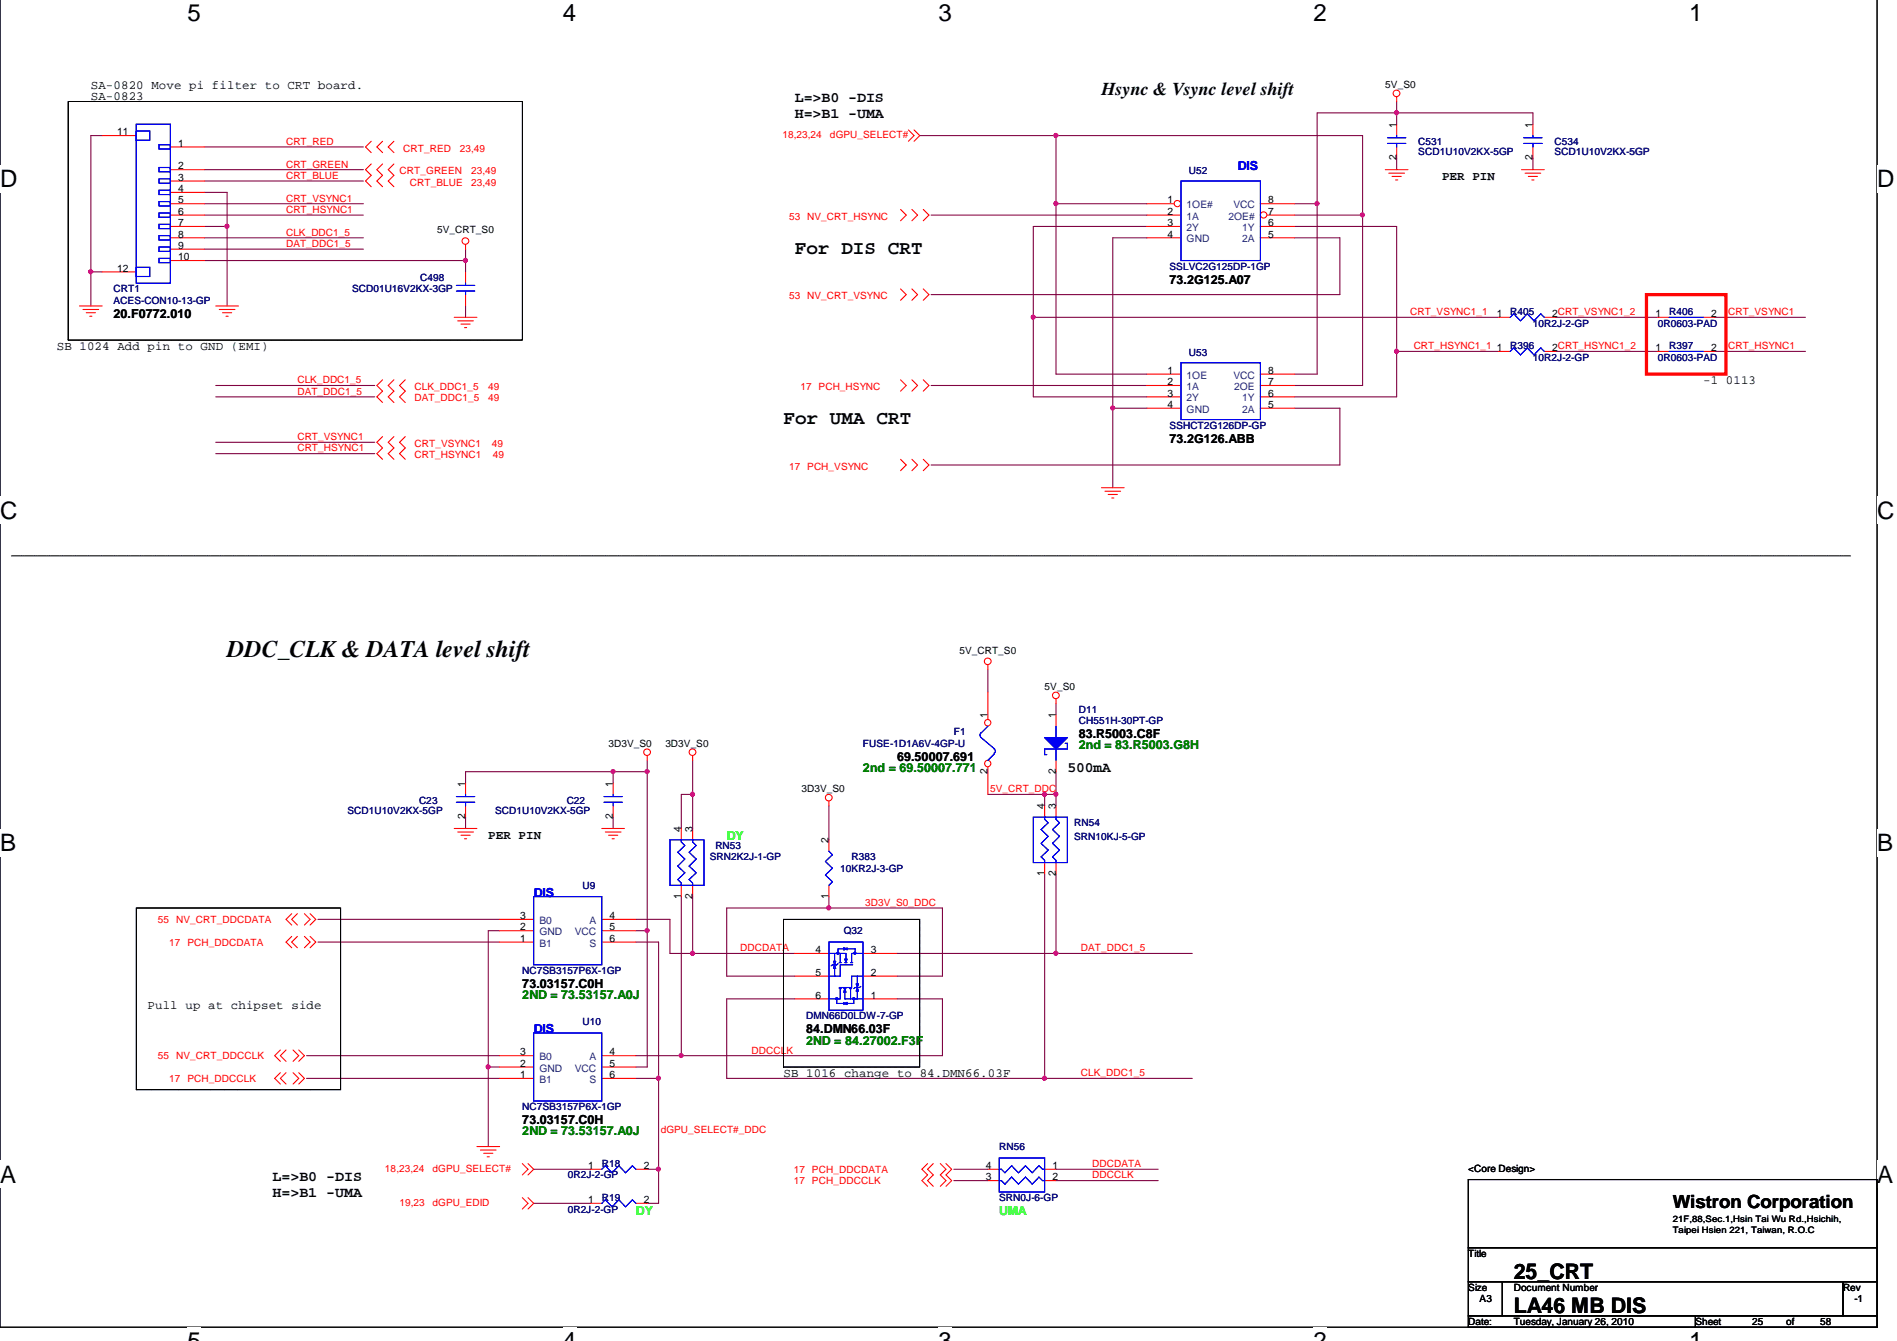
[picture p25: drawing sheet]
<svg xmlns="http://www.w3.org/2000/svg" width="297mm" height="210mm" viewBox="0 0 297 210" stroke-linecap="round" stroke-linejoin="round" font-family="sans-serif">
<defs><g id="words">
<g font-size="3.8">
<text x="29.4" y="3.3">5</text>
<text x="88.1" y="3.3">4</text>
<text x="146.9" y="3.3">3</text>
<text x="205.7" y="3.3">2</text>
<text x="264.5" y="3.3">1</text>
<text x="0" y="29.2">D</text>
<text x="293.9" y="29.2">D</text>
<text x="0" y="81.2">C</text>
<text x="293.9" y="81.2">C</text>
<text x="0" y="133.2">B</text>
<text x="293.9" y="133.2">B</text>
<text x="0" y="185.1">A</text>
<text x="293.9" y="185.1">A</text>
</g>
<text font-size="3.7" x="35.6" y="102.8">DDC_CLK &amp; DATA level shift</text>
<g font-size="3.3">
<text x="237" y="200.2">25_CRT</text>
<text x="237" y="205.5">LA46 MB DIS</text>
</g>
<g font-size="3">
<text x="124.5" y="39.7">For DIS CRT</text>
<text x="122.7" y="66.4">For UMA CRT</text>
</g>
<g font-size="2.8">
<text x="172.5" y="14.9">Hsync &amp; Vsync level shift</text>
<text x="261.9" y="189">Wistron Corporation</text>
</g>
<g font-size="2.3">
<text x="124.5" y="16">L=&gt;B0 -DIS</text>
<text x="124.5" y="18.5">H=&gt;B1 -UMA</text>
<text x="167.1" y="120.9">500mA</text>
<text x="42.7" y="184.9">L=&gt;B0 -DIS</text>
<text x="42.7" y="187.4">H=&gt;B1 -UMA</text>
</g>
<g font-size="1.9">
<text x="14.2" y="15.6">SA-0823</text>
<text x="14.2" y="13.9">SA-0820 Move pi filter to CRT board.</text>
<text x="225.8" y="28.2">PER PIN</text>
<text x="183.1" y="44.4">73.2G125.A07</text>
<text x="17.8" y="49.7">20.F0772.010</text>
<text x="8.9" y="54.8">SB 1024 Add pin to GND (EMI)</text>
<text x="266.7" y="60.1">-1 0113</text>
<text x="183.1" y="69.3">73.2G126.ABB</text>
<text x="140.5" y="119.1">69.50007.691</text>
<text x="168.9" y="115.5">83.R5003.C8F</text>
<text x="76.5" y="131.3">PER PIN</text>
<text x="81.8" y="154.6">73.03157.C0H</text>
<text x="23.1" y="157.9">Pull up at chipset side</text>
<text x="126.2" y="161.7">84.DMN66.03F</text>
<text x="122.7" y="168.5">SB 1016 change to 84.DMN66.03F</text>
<text x="81.8" y="176">73.03157.C0H</text>
</g>
<g font-size="1.9" fill="#00f">
<text x="193.8" y="26.6">DIS</text>
<text x="83.6" y="140.4">DIS</text>
<text x="83.6" y="161.7">DIS</text>
</g>
<g font-size="1.9" fill="#008000">
<text x="168.9" y="117.3">2nd = 83.R5003.G8H</text>
<text x="135.1" y="120.8">2nd = 69.50007.771</text>
<text x="81.8" y="156.4">2ND = 73.53157.A0J</text>
<text x="126.2" y="163.5">2ND = 84.27002.F3F</text>
<text x="81.8" y="177.7">2ND = 73.53157.A0J</text>
</g>
<g font-size="1.9" fill="#0f0">
<text x="113.8" y="131.5">DY</text>
<text x="99.6" y="190.2">DY</text>
<text x="156.5" y="190.2">UMA</text>
</g>
<g font-size="1.6">
<text x="216.9" y="13.8">5V_S0</text>
<text x="18.3" y="21.2">11</text>
<text x="27.9" y="23">1</text>
<text x="218.7" y="20" transform="rotate(-90 218.7 20)">1</text>
<text x="240" y="20" transform="rotate(-90 240 20)">1</text>
<text x="27.9" y="26.5">2</text>
<text x="27.9" y="28.3">3</text>
<text x="218.7" y="25.1" transform="rotate(-90 218.7 25.1)">2</text>
<text x="240" y="25.1" transform="rotate(-90 240 25.1)">2</text>
<text x="27.9" y="30.1">4</text>
<text x="27.9" y="31.8">5</text>
<text x="27.9" y="33.6">6</text>
<text x="27.9" y="35.4">7</text>
<text x="182.8" y="31.8">1</text>
<text x="182.8" y="33.6">2</text>
<text x="182.8" y="35.4">3</text>
<text x="198.6" y="31.8">8</text>
<text x="198.6" y="35.4">6</text>
<text x="198.6" y="33.6">7</text>
<text x="27.9" y="37.2">8</text>
<text x="27.9" y="39">9</text>
<text x="27.9" y="40.7">10</text>
<text x="68.5" y="36.5">5V_CRT_S0</text>
<text x="182.8" y="37.2">4</text>
<text x="198.6" y="37.2">5</text>
<text x="18.3" y="42.5">12</text>
<text x="234.4" y="49.6">1</text>
<text x="243" y="49.6">2CRT_VSYNC1_2</text>
<text x="259.2" y="49.6">1</text>
<text x="267.9" y="49.6">2</text>
<text x="182.8" y="58.5">1</text>
<text x="198.6" y="58.5">8</text>
<text x="234.4" y="55">1</text>
<text x="243" y="55">2CRT_HSYNC1_2</text>
<text x="259.2" y="55">1</text>
<text x="267.9" y="55">2</text>
<text x="182.8" y="60.3">2</text>
<text x="182.8" y="62.1">3</text>
<text x="182.8" y="63.9">4</text>
<text x="198.6" y="60.3">7</text>
<text x="198.6" y="63.9">5</text>
<text x="198.6" y="62.1">6</text>
<text x="150.2" y="102.3">5V_CRT_S0</text>
<text x="154.6" y="112.5" transform="rotate(-90 154.6 112.5)">1</text>
<text x="163.6" y="108">5V_S0</text>
<text x="165.3" y="112.5" transform="rotate(-90 165.3 112.5)">1</text>
<text x="95.3" y="116.9">3D3V_S0</text>
<text x="104.2" y="116.9">3D3V_S0</text>
<text x="72.9" y="123.1" transform="rotate(-90 72.9 123.1)">1</text>
<text x="96" y="123.1" transform="rotate(-90 96 123.1)">1</text>
<text x="125.5" y="124">3D3V_S0</text>
<text x="154.6" y="121.1" transform="rotate(-90 154.6 121.1)">2</text>
<text x="165.3" y="121.1" transform="rotate(-90 165.3 121.1)">2</text>
<text x="72.9" y="128.2" transform="rotate(-90 72.9 128.2)">2</text>
<text x="96" y="128.2" transform="rotate(-90 96 128.2)">2</text>
<text x="106.6" y="130.2" transform="rotate(-90 106.6 130.2)">4</text>
<text x="108.4" y="130.2" transform="rotate(-90 108.4 130.2)">3</text>
<text x="163.5" y="126.7" transform="rotate(-90 163.5 126.7)">4</text>
<text x="165.3" y="126.7" transform="rotate(-90 165.3 126.7)">3</text>
<text x="129.8" y="132" transform="rotate(-90 129.8 132)">2</text>
<text x="163.5" y="137.1" transform="rotate(-90 163.5 137.1)">1</text>
<text x="165.3" y="137.1" transform="rotate(-90 165.3 137.1)">2</text>
<text x="81.4" y="143.9">3</text>
<text x="95.5" y="143.9">4</text>
<text x="106.6" y="140.7" transform="rotate(-90 106.6 140.7)">1</text>
<text x="108.4" y="140.7" transform="rotate(-90 108.4 140.7)">2</text>
<text x="129.8" y="140.7" transform="rotate(-90 129.8 140.7)">1</text>
<text x="81.4" y="147.4">1</text>
<text x="81.4" y="145.6">2</text>
<text x="95.5" y="145.6">5</text>
<text x="95.5" y="147.4">6</text>
<text x="127.7" y="149.2">4</text>
<text x="136.4" y="149.2">3</text>
<text x="127.7" y="152.8">5</text>
<text x="136.4" y="152.8">2</text>
<text x="127.7" y="156.3">6</text>
<text x="136.4" y="156.3">1</text>
<text x="81.4" y="167">2</text>
<text x="81.4" y="165.2">3</text>
<text x="95.5" y="165.2">4</text>
<text x="95.5" y="167">5</text>
<text x="81.4" y="168.8">1</text>
<text x="95.5" y="168.8">6</text>
<text x="92.1" y="183">1</text>
<text x="100.8" y="183">2</text>
<text x="154.3" y="184.8">3</text>
<text x="154.3" y="183">4</text>
<text x="164.8" y="183">1</text>
<text x="164.8" y="184.8">2</text>
<text x="229.9" y="183.4">&lt;Core Design&gt;</text>
<text x="92.1" y="188.3">1</text>
<text x="100.8" y="188.3">2</text>
<text x="229.9" y="196.7">Title</text>
<text x="229.9" y="202.1">Size</text>
<text x="231.7" y="203.8">A3</text>
<text x="237" y="202.1">Document Number</text>
<text x="288.6" y="202.1">Rev</text>
<text x="290.4" y="203.8">-1</text>
<text x="229.9" y="207.4">Date:</text>
<text x="237" y="207.4">Tuesday, January 26, 2010</text>
<text x="265.5" y="207.4">Sheet</text>
<text x="274.4" y="207.4">25</text>
<text x="279.7" y="207.4">of</text>
<text x="285" y="207.4">58</text>
</g>
<g font-size="1.6" fill="#f00">
<text x="44.8" y="22.7">CRT_RED</text>
<text x="63.1" y="23.7">CRT_RED</text>
<text x="72" y="23.7">23,49</text>
<text x="122.5" y="21.6">18,23,24</text>
<text x="130" y="21.6">dGPU_SELECT#</text>
<text x="44.8" y="26.2">CRT_GREEN</text>
<text x="44.8" y="28">CRT_BLUE</text>
<text x="62.6" y="27.3">CRT_GREEN</text>
<text x="64.2" y="29.1">CRT_BLUE</text>
<text x="73.8" y="27.3">23,49</text>
<text x="73.8" y="29.1">23,49</text>
<text x="44.8" y="33.3">CRT_HSYNC1</text>
<text x="44.8" y="31.6">CRT_VSYNC1</text>
<text x="123.6" y="34.4">53 NV_CRT_HSYNC</text>
<text x="44.8" y="38.7">DAT_DDC1_5</text>
<text x="44.8" y="36.9">CLK_DDC1_5</text>
<text x="123.6" y="46.8">53 NV_CRT_VSYNC</text>
<text x="220.8" y="49.3">CRT_VSYNC1_1</text>
<text x="270.6" y="49.3">CRT_VSYNC1</text>
<text x="221.4" y="54.7">CRT_HSYNC1_1</text>
<text x="270.6" y="54.7">CRT_HSYNC1</text>
<text x="46.6" y="61.8">DAT_DDC1_5</text>
<text x="46.6" y="60">CLK_DDC1_5</text>
<text x="64.9" y="61.1">CLK_DDC1_5</text>
<text x="64.9" y="62.8">DAT_DDC1_5</text>
<text x="76.5" y="61.1">49</text>
<text x="76.5" y="62.8">49</text>
<text x="125.3" y="61.1">17 PCH_HSYNC</text>
<text x="46.6" y="68.9">CRT_VSYNC1</text>
<text x="46.6" y="70.7">CRT_HSYNC1</text>
<text x="64.9" y="69.9">CRT_VSYNC1</text>
<text x="64.9" y="71.7">CRT_HSYNC1</text>
<text x="77" y="69.9">49</text>
<text x="77.2" y="71.7">49</text>
<text x="123.6" y="73.5">17 PCH_VSYNC</text>
<text x="155" y="124">5V_CRT_DDC</text>
<text x="135.5" y="141.8">3D3V_S0_DDC</text>
<text x="24.7" y="144.5">55 NV_CRT_DDCDATA</text>
<text x="26.5" y="148">17 PCH_DDCDATA</text>
<text x="115.9" y="148.9">DDCDATA</text>
<text x="169.2" y="148.9">DAT_DDC1_5</text>
<text x="24.7" y="165.8">55 NV_CRT_DDCCLK</text>
<text x="117.7" y="164.9">DDCCLK</text>
<text x="26.5" y="169.3">17 PCH_DDCCLK</text>
<text x="169.2" y="168.5">CLK_DDC1_5</text>
<text x="103.5" y="177.3">dGPU_SELECT#_DDC</text>
<text x="60.3" y="183.4">18,23,24</text>
<text x="67.7" y="183.4">dGPU_SELECT#</text>
<text x="124.3" y="183.6">17 PCH_DDCDATA</text>
<text x="124.3" y="185.3">17 PCH_DDCCLK</text>
<text x="171" y="182.7">DDCDATA</text>
<text x="171" y="184.5">DDCCLK</text>
<text x="62.6" y="188.7">19,23</text>
<text x="67.7" y="188.7">dGPU_EDID</text>
</g>
<g font-size="1.6" fill="#000080">
<text x="222.1" y="22.7">C531</text>
<text x="243.4" y="22.7">C534</text>
<text x="186.1" y="27.3">U52</text>
<text x="222.1" y="24.3">SCD1U10V2KX-5GP</text>
<text x="243.4" y="24.3">SCD1U10V2KX-5GP</text>
<text x="17.8" y="45.8">CRT1</text>
<text x="17.8" y="47.6">ACES-CON10-13-GP</text>
<text x="55.1" y="45.8">SCD01U16V2KX-3GP</text>
<text x="65.8" y="44">C498</text>
<text x="183.1" y="42.2">SSLVC2G125DP-1GP</text>
<text x="236.5" y="49.3">R405</text>
<text x="240" y="51.1">10R2J-2-GP</text>
<text x="259.6" y="51.1">0R0603-PAD</text>
<text x="261.4" y="49.3">R406</text>
<text x="186.1" y="55.7">U53</text>
<text x="236.5" y="54.7">R396</text>
<text x="240" y="56.4">10R2J-2-GP</text>
<text x="259.6" y="56.4">0R0603-PAD</text>
<text x="261.4" y="54.7">R397</text>
<text x="183.1" y="67.1">SSHCT2G126DP-GP</text>
<text x="168.9" y="111.6">D11</text>
<text x="168.9" y="113.3">CH551H-30PT-GP</text>
<text x="135.1" y="116.9">FUSE-1D1A6V-4GP-U</text>
<text x="149.4" y="115.1">F1</text>
<text x="65.6" y="125.8">C23</text>
<text x="88.7" y="125.8">C22</text>
<text x="54.4" y="127.4">SCD1U10V2KX-5GP</text>
<text x="77.5" y="127.4">SCD1U10V2KX-5GP</text>
<text x="168.2" y="129.3">RN54</text>
<text x="168.2" y="131.5">SRN10KJ-5-GP</text>
<text x="111.1" y="134.7">SRN2K2J-1-GP</text>
<text x="112" y="132.9">RN53</text>
<text x="131.6" y="136.5">10KR2J-3-GP</text>
<text x="133.3" y="134.7">R383</text>
<text x="91.2" y="139.1">U9</text>
<text x="132.1" y="146.2">Q32</text>
<text x="81.8" y="152.5">NC7SB3157P6X-1GP</text>
<text x="91.2" y="160.5">U10</text>
<text x="126.2" y="159.6">DMN66D0LDW-7-GP</text>
<text x="81.8" y="173.8">NC7SB3157P6X-1GP</text>
<text x="88.9" y="184.5">0R2J-2-GP</text>
<text x="94.2" y="182.7">R18</text>
<text x="156.5" y="180">RN56</text>
<text x="88.9" y="189.8">0R2J-2-GP</text>
<text x="94.2" y="188">R19</text>
<text x="156.5" y="188">SRN0J-6-GP</text>
</g>
<g font-size="1.6" fill="#004080">
<text x="185.8" y="32.6">1OE#</text>
<text x="185.8" y="34.4">1A</text>
<text x="192.4" y="34.4">2OE#</text>
<text x="193.1" y="32.6">VCC</text>
<text x="185.8" y="36.2">2Y</text>
<text x="185.8" y="37.9">GND</text>
<text x="194.5" y="37.9">2A</text>
<text x="194.5" y="36.2">1Y</text>
<text x="185.8" y="59.3">1OE</text>
<text x="193.1" y="59.3">VCC</text>
<text x="185.8" y="61.1">1A</text>
<text x="185.8" y="62.8">2Y</text>
<text x="185.8" y="64.6">GND</text>
<text x="193.3" y="61.1">2OE</text>
<text x="194.5" y="64.6">2A</text>
<text x="194.5" y="62.8">1Y</text>
<text x="84.5" y="148.2">B1</text>
<text x="84.5" y="146.4">GND</text>
<text x="84.5" y="144.6">B0</text>
<text x="90" y="146.4">VCC</text>
<text x="92.3" y="144.6">A</text>
<text x="92.3" y="148.2">S</text>
<text x="84.5" y="167.7">GND</text>
<text x="84.5" y="166">B0</text>
<text x="90" y="167.7">VCC</text>
<text x="92.3" y="166">A</text>
<text x="84.5" y="169.5">B1</text>
<text x="92.3" y="169.5">S</text>
</g>
<g font-size="1.4">
<text x="261.9" y="191.3">21F,88,Sec.1,Hsin Tai Wu Rd.,Hsichih,</text>
<text x="261.9" y="193.1">Taipei Hsien 221, Taiwan, R.O.C</text>
</g>
</g></defs>
<path d="M0 -.1v207.8h293.9v-207.8" fill="none" stroke="#000" stroke-width=".17"/>
<g fill="#fff">
<path d="M29.4 -.1h2.1v4.2h-2.1z"/>
<path d="M29.4 207.7h2.1v2.2h-2.1z"/>
<path d="M88.1 -.1h2.2v4.2h-2.2z"/>
<path d="M88.1 207.7h2.2v2.2h-2.2z"/>
<path d="M146.9 -.1h2.2v4.2h-2.2z"/>
<path d="M146.9 207.7h2.2v2.2h-2.2z"/>
<path d="M205.7 -.1h2.1v4.2h-2.1z"/>
<path d="M205.7 207.7h2.1v2.2h-2.1z"/>
<path d="M264.5 -.1h2.1v4.2h-2.1z"/>
<path d="M264.5 207.7h2.1v2.2h-2.1z"/>
<path d="M0 25.8h2.8v4.3h-2.8z"/>
<path d="M293.9 25.8h2.8v4.3h-2.8z"/>
<path d="M0 77.8h2.8v4.2h-2.8z"/>
<path d="M293.9 77.8h2.8v4.2h-2.8z"/>
<path d="M0 129.8h2.5v4.2h-2.5z"/>
<path d="M293.9 129.8h2.6v4.2h-2.6z"/>
<path d="M0 181.7h2.5v4.2h-2.5z"/>
<path d="M293.9 181.7h2.6v4.2h-2.6z"/>
</g>
<g fill="none" stroke="#800040" stroke-width=".17">
<path d="M218.7 15.9v3.5M240 19.4v-1.7h-33.8v40.9h-3.5M16 21.2h-1.8v26.7M32 33.7h24.9M32 37.2h24.9M32 31.9h24.9M32 35.4h3.6M32 23h24.9M32 26.6h24.9M32 28.3h24.9M32 39h24.9M32 30.1h3.6v17.8"/>
<path d="M72.9 39v3.6M144 21.2h69.4v39.1h-10.7M145.8 33.7h33.8M165.4 21.2v37.4h14.2M165.4 31.9h14.2M179.6 35.4h-17.8v26.7h17.8M179.6 37.2h-5.4v39.1M202.7 33.7h10.7M202.7 37.2h7.1v8.9h-64M202.7 35.4h16v26.7h-16M202.7 31.9h3.5M218.7 24.8v1.8"/>
<path d="M240 24.8v1.8M14.2 42.6h1.8M32 40.8h40.9M72.9 47.9v1.8M161.8 49.7h72.9M218.7 55h16M243.6 49.7h16M243.6 55h16M268.5 49.7h14.2M268.5 55h14.2M33.8 60.3h24.9M33.8 62.1h24.9"/>
<path d="M33.8 69.2h24.9M33.8 71h24.9M145.8 60.3h33.8M174.2 63.9h5.4M202.7 63.9h7.1v8.9h-64M101.3 119v48h-1.7M108.5 119v10.7M154.7 104.8v3.5M165.4 110.1v1.8M72.9 127.9v1.8M96 120.8v1.8M96 127.9v1.8"/>
<path d="M101.3 120.8h-28.4v1.8M108.5 124.3h-1.8v5.4M129.8 126.1v5.4M154.7 124.3h10.7M163.6 124.3v1.8M163.6 136.8v32M165.4 120.8v5.3M165.4 136.8v12.4M49.8 143.9h28.4M49.8 147.5h28.4M78.2 145.7h-1.7v33.8M99.6 147.5h3.5v40.9h-1.8"/>
<path d="M99.6 143.9h5.3v5.3h19.6M99.6 145.7h1.7M106.7 140.3v24.9M108.5 140.3v8.9M124.5 156.4h-10.7v12.4h72.9M124.5 152.8h-10.7v-10.7h33.8v10.7h-7.1M129.8 140.3v1.8M140.5 149.2h46.2M140.5 156.4h7.1v8.8h-48M48 168.8h30.2M48 165.2h30.2M76.5 167h1.7"/>
<path d="M99.6 168.8h3.5M83.6 183h8.9M83.6 188.4h8.9M101.3 183h1.8M149.4 183h5.3M149.4 184.8h5.3M165.4 183h16M165.4 184.8h16"/>
</g>
<g fill="#f0f" stroke="#f0f" stroke-width=".17">
<circle cx="206.2" cy="31.9" r=".32"/>
<circle cx="213.3" cy="33.6" r=".32"/>
<circle cx="165.3" cy="124.3" r=".32"/>
<circle cx="165.3" cy="31.9" r=".32"/>
<circle cx="174.2" cy="63.9" r=".32"/>
<circle cx="218.7" cy="55" r=".32"/>
<circle cx="163.6" cy="124.3" r=".32"/>
<circle cx="161.8" cy="49.6" r=".32"/>
<circle cx="218.7" cy="17.6" r=".32"/>
<circle cx="165.3" cy="21.2" r=".32"/>
<circle cx="101.3" cy="145.7" r=".32"/>
<circle cx="106.7" cy="165.2" r=".32"/>
<circle cx="163.6" cy="168.8" r=".32"/>
<circle cx="165.3" cy="149.2" r=".32"/>
<circle cx="108.4" cy="124.3" r=".32"/>
<circle cx="76.4" cy="167" r=".32"/>
<circle cx="103.1" cy="183" r=".32"/>
<circle cx="101.3" cy="120.8" r=".32"/>
<circle cx="108.4" cy="149.2" r=".32"/>
<circle cx="129.8" cy="142.1" r=".32"/>
<circle cx="103.1" cy="168.8" r=".32"/>
<circle cx="72.9" cy="40.8" r=".32"/>
<circle cx="35.5" cy="35.4" r=".32"/>
<circle cx="14.2" cy="42.5" r=".32"/>
<circle cx="96" cy="120.8" r=".32"/>
</g>
<g fill="none" stroke="#f00" stroke-width=".17">
<path d="M218.7 15.2v.7M240 19.4v1.8M16 21.2h5.3M26.7 26.6h5.3M26.7 23h5.3M26.7 28.3h5.3M26.7 30.1h5.3M26.7 31.9h5.3M26.7 33.7h5.3M26.7 35.4h5.3M26.7 37.2h5.3M26.7 39h5.3"/>
<path d="M58.1 25.7l-.9 .9 .9 .8-.9 .9 .9 .9M58.1 22.1l-.9 .9 .9 .9M59.9 25.7l-.9 .9 .9 .8-.9 .9 .9 .9M59.9 22.1l-.9 .9 .9 .9M61.7 25.7l-.9 .9 .9 .8-.9 .9 .9 .9M61.7 22.1l-.9 .9 .9 .9M72.9 38.3v.7M141 32.8l.9 .9-.9 .9M142.2 20.3l.9 .9-.9 .9M142.8 32.8l.9 .9-.9 .9M143.1 20.3l.9 .9-.9 .9M144.6 32.8l.9 .9-.9 .9"/>
<path d="M216.9 26.6h3.6M217.5 27.1h2.4M218 27.6h1.4M218.5 28.2h.4M238.3 26.6h3.5M238.8 27.1h2.5M239.3 27.6h1.4M239.9 28.2h.3M240 23v1.8M12.4 47.9h3.6M13 48.4h2.5M13.5 49h1.4"/>
<path d="M14.1 49.5h.3M16 42.6h5.3M26.7 40.8h5.3M33.8 47.9h3.5M34.3 48.4h2.5M34.8 49h1.5M35.4 49.5h.3M59.9 59.5l-.9 .8 .9 .9-.9 .9 .9 .9M61.7 59.5l-.9 .8 .9 .9-.9 .9 .9 .9M63.5 59.5l-.9 .8 .9 .9-.9 .9 .9 .9M71.1 49.7h3.6M71.7 50.2h2.4"/>
<path d="M72.2 50.7h1.4M72.7 51.3h.4M72.9 42.6v1.7M72.9 46.1v1.8M141 45.2l.9 .9-.9 .9M141 59.5l.9 .8-.9 .9M142.8 45.2l.9 .9-.9 .9M142.8 59.5l.9 .8-.9 .9M144.6 45.2l.9 .9-.9 .9M144.6 59.5l.9 .8-.9 .9M179.6 58.6h5.3M197.4 58.6h5.3"/>
<path d="M234.7 49.7h1.8M241.8 49.7h1.8M259.6 49.7h1.8M259.6 55h1.8M266.7 49.7h1.8M266.7 55h1.8M59.9 68.3l-.9 .9 .9 .9-.9 .9 .9 .9M61.7 68.3l-.9 .9 .9 .9-.9 .9 .9 .9M63.5 68.3l-.9 .9 .9 .9-.9 .9 .9 .9M141 71.9l.9 .9-.9 .9M142.8 71.9l.9 .9-.9 .9M144.6 71.9l.9 .9-.9 .9"/>
<path d="M172.5 76.3h3.5M173 76.9h2.5M173.5 77.4h1.5M174.1 77.9h.3M179.6 60.3h5.3M179.6 62.1h5.3M179.6 63.9h5.3M197.4 60.3h5.3M197.4 62.1h5.3M197.4 63.9h5.3M101.3 118.3v.7M108.5 118.3v.7"/>
<path d="M154.7 104.1v.7M165.4 109.4v.7M71.1 129.7h3.6M71.7 130.2h2.4M72.2 130.7h1.4M72.7 131.3h.4M94.2 129.7h3.6M94.8 130.2h2.4M95.3 130.7h1.4M95.8 131.3h.4M106.7 129.7v1.8M106.7 138.6v1.7"/>
<path d="M108.5 129.7v1.8M108.5 138.6v1.7M129.8 125.4v.7M45.7 143l-.9 .9 .9 .9M45.7 146.6l-.9 .9 .9 .9M46.6 143l-.9 .9 .9 .9M46.6 146.6l-.9 .9 .9 .9M47.7 143l.9 .9-.9 .9M47.7 146.6l.9 .9-.9 .9M48.6 143l.8 .9-.8 .9M48.6 146.6l.8 .9-.8 .9M43.9 167.9l-.9 .9 .9 .9"/>
<path d="M43.9 164.4l-.9 .8 .9 .9M44.8 167.9l-.9 .9 .9 .9M44.8 164.4l-.9 .8 .9 .9M45.9 167.9l.9 .9-.9 .9M45.9 164.4l.9 .8-.9 .9M46.8 167.9l.9 .9-.9 .9M46.8 164.4l.9 .8-.9 .9M74.7 179.5h3.5M75.2 180h2.5M75.7 180.5h1.5M76.3 181.1h.3M81.8 187.5l.9 .9-.9 .8"/>
<path d="M81.8 182.1l.9 .9-.9 .9M82.7 187.5l.9 .9-.9 .8M82.7 182.1l.9 .9-.9 .9M145.2 182.1l-.8 .9 .8 .9-.8 .9 .8 .9M146.1 182.1l-.9 .9 .9 .9-.9 .9 .9 .9M147.2 182.1l.9 .9-.9 .9 .9 .9-.9 .9M148.1 182.1l.9 .9-.9 .9 .9 .9-.9 .9M154.7 183h1.8M154.7 184.8h1.8M163.6 183h1.8M163.6 184.8h1.8"/>
<circle cx="218.7" cy="14.6" r=".52"/>
<circle cx="72.9" cy="37.7" r=".52"/>
<circle cx="101.3" cy="117.7" r=".52"/>
<circle cx="108.4" cy="117.7" r=".52"/>
<circle cx="154.7" cy="103.5" r=".52"/>
<circle cx="165.3" cy="108.8" r=".52"/>
<circle cx="129.8" cy="124.9" r=".52"/>
</g>
<path d="M229.9 184.6h64v10.7h-64zM229.9 195.3h64v5.3h-64zM229.9 200.6h5.3v5.4h-5.3zM229.9 206h35.6v1.7h-35.6zM235.2 200.6h53.4v5.4h-53.4zM265.5 206h28.4v1.7h-28.4zM288.6 200.6h5.3v5.4h-5.3z" fill="none" stroke="#000" stroke-width=".17"/>
<path d="M10.7 15.9h71.1v37.3h-71.1zM21.3 142.1h32v28.5h-32zM122.7 143.9h21.3v23.1h-21.3z" fill="none" stroke="#000" stroke-width=".16"/>
<path d="M1.8 87h288" fill="none" stroke="#000" stroke-width=".16" stroke-dasharray=".1 .1 0 .1"/>
<path d="M257.8 46.1h12.5v12.5h-12.5z" fill="none" stroke="#f00" stroke-width=".51"/>
<g fill="none" stroke="#00f" stroke-width=".17">
<path d="M21.3 19.4h5.4v24.9h-5.4zM21.3 20.5h2.2v1.4h-2.2zM24.9 22.7h1.8v.6h-1.8zM24.9 26.2h1.8v.7h-1.8zM24.9 28h1.8v.7h-1.8zM24.9 29.8h1.8v.7h-1.8zM24.9 31.6h1.8v.6h-1.8zM24.9 33.3h1.8v.7h-1.8zM24.9 35.1h1.8v.7h-1.8zM24.9 36.9h1.8v.7h-1.8zM24.9 38.7h1.8v.6h-1.8zM238.6 21.6h2.9"/>
<path d="M238.6 22.5h2.9M240 21.2v.4M240 22.5v.5M21.3 41.8h2.2v1.5h-2.2zM24.9 40.4h1.8v.7h-1.8zM71.5 44.7h2.8M71.5 45.6h2.8M72.9 44.3v.4M72.9 45.6v.5M184.9 56.8h12.5v8.9h-12.5zM236.5 49.7l.5-.6 1.1 1.1 1-1.1 1.1 1.1 1.1-1.1 .5 .6M261.4 55h5.3"/>
<path d="M261.4 49.7h5.3M104.9 131.5h5.3v7.1h-5.3zM106.7 131.5v.3l.5 .5-1.1 1.1 1.1 1.1-1.1 1.1 1.1 1-1.1 1.1 .6 .5v.4M108.5 131.5v.3l.5 .5-1.1 1.1 1.1 1.1-1.1 1.1 1.1 1-1.1 1.1 .6 .5v.4M156.5 181.2h7.1v5.4h-7.1zM156.5 183h.3l.6 .6 1-1.1 1.1 1.1 1.1-1.1 1 1.1 1.1-1.1 .5 .5h.4M156.5 184.8h.3l.6 .5 1-1.1 1.1 1.1 1.1-1.1 1 1.1 1.1-1.1 .5 .6h.4"/>
</g>
<circle cx="154.7" cy="113.1" r=".5" fill="#fff" stroke="#f00" stroke-width=".17"/>
<path d="M154.7 108.3v4.3" fill="none" stroke="#f00" stroke-width=".17"/>
<circle cx="154.7" cy="119.5" r=".5" fill="#fff" stroke="#f00" stroke-width=".17"/>
<g fill="none" stroke="#f00" stroke-width=".17">
<path d="M218.7 19.4v1.8M218.7 23v1.8M234.7 55h1.8M241.8 55h1.8M165.4 111.9v1.8M165.4 119v1.8M72.9 122.6v1.7M72.9 126.1v1.8M96 122.6v1.7M96 126.1v1.8M129.8 131.5v1.7M129.8 138.6v1.7"/>
<path d="M154.7 120.1v4.2M163.6 126.1v1.8M163.6 135v1.8M165.4 126.1v1.8M165.4 135v1.8M78.2 147.5h5.4M78.2 145.7h5.4M78.2 143.9h5.4M94.2 147.5h5.4M94.2 145.7h5.4M94.2 143.9h5.4M124.5 156.4h5.3"/>
<path d="M124.5 152.8h5.3M124.5 149.2h5.3M135.1 156.4h5.4M135.1 152.8h5.4M135.1 149.2h5.4M78.2 168.8h5.4M78.2 167h5.4M78.2 165.2h5.4M94.2 168.8h5.4M94.2 167h5.4M94.2 165.2h5.4M92.5 183h1.7"/>
<path d="M99.6 183h1.7"/>
</g>
<g fill="none" stroke="#00f" stroke-width=".17">
<path d="M217.3 21.6h2.8M217.3 22.5h2.8M218.7 21.2v.4M218.7 22.5v.5M236.5 55l.5-.5 1.1 1.1 1-1.1 1.1 1.1 1.1-1.1 .5 .5M153.6 114.7a.57 .57 0 0 0 0 .7M153.6 115.5l2.1 1.7M154.7 113.7l-1.1 1M155.7 117.2l.2 .3-.2 .4M155.7 118l-1 1M165.4 113.7v1.8M165.4 117.2v1.8"/>
<path d="M166.8 116.3h.3v.9h-3.5v.9h.3M71.5 124.7h2.8M71.5 125.6h2.8M72.9 124.3v.4M72.9 125.6v.5M94.6 124.7h2.9M94.6 125.6h2.9M96 124.3v.4M96 125.6v.5M129.8 133.2l.5 .6-1.1 1 1.1 1.1-1.1 1.1 1.1 1-.5 .6M161.8 127.9h5.3v7.1h-5.3zM163.6 127.9v.3l.5 .6-1.1 1.1 1.1 1-1.1 1.1 1.1 1.1-1.1 1 .6 .6v.3"/>
<path d="M165.4 127.9v.3l.5 .6-1.1 1.1 1.1 1-1.1 1.1 1.1 1.1-1.1 1 .6 .6v.3M83.6 140.3h10.6v10.7h-10.6zM129.8 147.5h5.3v10.6h-5.3zM129.8 149.2h2.7v1.5M130.5 150.5h.4l-.4 1.1h.4zM130.7 149.2v1.3M130.7 151.6v1.2M131 156.4v.7h2.7v-.7M131.2 150.8l-.2 .2h-.7l-.2 .2M131.2 149.2v-.7h2.7v.7M131.4 154.7h.3M131.4 150.7h.3"/>
<path d="M131.6 154.7v1.7h-1.8M131.6 149.2v1.5M132.1 148.4l.5 .1-.5 .2zM132.1 156.9v.3M132.1 154.7h.4M132.1 157.1l.5-.2v.3zM132.3 154.7v1.7h2.8M132.3 154.7l.2 .6h-.4zM132.3 150.1h.3l-.1 .6zM132.3 150.7h.3M132.6 148.4v.3M133 154.7h.3"/>
<path d="M133.2 154.7v1.7M133.2 150.7h.3M133.5 151h-1.9v1.8h-1.8M134.1 154l.3 1.1h-.3l.3-1.1zM134.2 152.8v1.2M134.2 155.1v1.3M134.8 154.4l-.2 .2h-.7l-.2 .1M135.1 152.8h-1.8v1.8h-1.9M135.1 149.2h-1.8v1.5M83.6 161.7h10.6v10.7h-10.6zM94.2 183l.6-.5 1 1.1 1.1-1.1 1.1 1.1 1-1.1 .6 .5"/>
</g>
<g fill="#00f" stroke="#00f" stroke-width=".17">
<path d="M130.9 156.2h.2v.2h-.2z" fill-rule="evenodd"/>
<path d="M133.6 156.2h.2v.2h-.2z" fill-rule="evenodd"/>
<path d="M133.7 149.1h.3v.2h-.3z" fill-rule="evenodd"/>
<path d="M131.1 149.1h.2v.2h-.2z" fill-rule="evenodd"/>
<path d="M130.9 156.2h.2v.2h-.2z" fill-rule="evenodd"/>
<path d="M133.6 156.2h.2v.2h-.2z" fill-rule="evenodd"/>
<path d="M133.7 149.1h.3v.2h-.3z" fill-rule="evenodd"/>
<path d="M131.1 149.1h.2v.2h-.2z" fill-rule="evenodd"/>
<path d="M163.6 115.5h3.5l-1.7 1.7z" fill-rule="evenodd"/>
<path d="M163.6 115.5h3.5l-1.7 1.7z" fill-rule="evenodd"/>
</g>
<circle cx="184.4" cy="31.9" r=".5" fill="#fff" stroke="#f00" stroke-width=".17"/>
<path d="M179.6 31.9h4.3M179.6 33.7h5.3M179.6 35.4h5.3M179.6 37.2h5.3M197.4 31.9h5.3M197.4 35.4h5.3M197.4 37.2h5.3" fill="none" stroke="#f00" stroke-width=".17"/>
<circle cx="197.9" cy="33.6" r=".5" fill="#fff" stroke="#f00" stroke-width=".17"/>
<path d="M198.4 33.7h4.3M92.5 188.4h1.7M99.6 188.4h1.7" fill="none" stroke="#f00" stroke-width=".17"/>
<path d="M184.9 28.3h12.5v12.5h-12.5zM94.2 188.4l.6-.6 1 1.1 1.1-1.1 1.1 1.1 1-1.1 .6 .6" fill="none" stroke="#00f" stroke-width=".17"/>
<g fill="#f0f" stroke="#f0f" stroke-width=".17">
<circle cx="206.2" cy="31.9" r=".32"/>
<circle cx="213.3" cy="33.6" r=".32"/>
<circle cx="165.3" cy="124.3" r=".32"/>
<circle cx="165.3" cy="31.9" r=".32"/>
<circle cx="174.2" cy="63.9" r=".32"/>
<circle cx="218.7" cy="55" r=".32"/>
<circle cx="163.6" cy="124.3" r=".32"/>
<circle cx="161.8" cy="49.6" r=".32"/>
<circle cx="218.7" cy="17.6" r=".32"/>
<circle cx="165.3" cy="21.2" r=".32"/>
<circle cx="101.3" cy="145.7" r=".32"/>
<circle cx="106.7" cy="165.2" r=".32"/>
<circle cx="163.6" cy="168.8" r=".32"/>
<circle cx="165.3" cy="149.2" r=".32"/>
<circle cx="108.4" cy="124.3" r=".32"/>
<circle cx="76.4" cy="167" r=".32"/>
<circle cx="103.1" cy="183" r=".32"/>
<circle cx="101.3" cy="120.8" r=".32"/>
<circle cx="108.4" cy="149.2" r=".32"/>
<circle cx="129.8" cy="142.1" r=".32"/>
<circle cx="103.1" cy="168.8" r=".32"/>
<circle cx="72.9" cy="40.8" r=".32"/>
<circle cx="35.5" cy="35.4" r=".32"/>
<circle cx="14.2" cy="42.5" r=".32"/>
<circle cx="96" cy="120.8" r=".32"/>
</g>
<use href="#words"/>
</svg>
